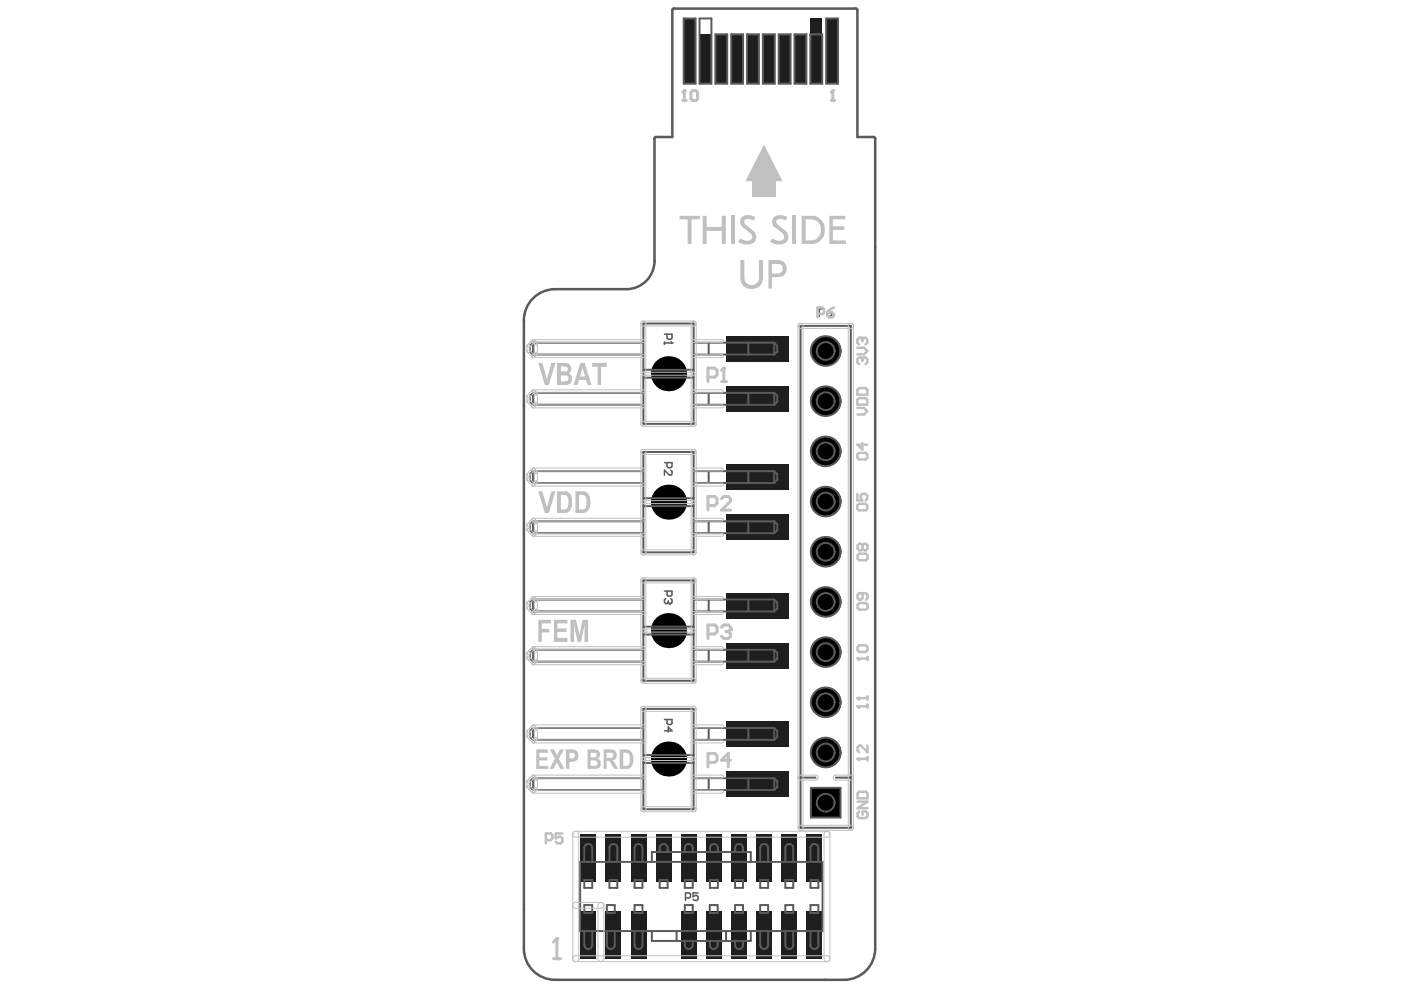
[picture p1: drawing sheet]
<svg xmlns="http://www.w3.org/2000/svg" width="297mm" height="210mm" viewBox="0 0 297 210" stroke-linecap="round" stroke-linejoin="round" font-family="sans-serif">
<path d="M138.8 55.4v-26l.3-.3h3.4l.1-27.1 .3-.2 38.7 .1 .2 .2v27h3.4l.4 .3v171.8a6.6 6.6 0 0 1-6.6 6.5h-61.3M138.8 55.4a6 6 0 0 1-6 5.9M132.8 61.3h-15.1a6.6 6.6 0 0 0-6.6 6.6v133.3a6.6 6.6 0 0 0 6.6 6.5M111.1 85.9h.1M111.1 192.8h.1M174.8 207.7h-.1" fill="none" stroke="#5a5a5a" stroke-width=".53"/>
<path d="M171.9 167h6.3v6.3h-6.3z" fill-rule="evenodd" fill="#000"/>
<g fill="#000">
<circle cx="141.7" cy="79.2" r="3.7"/>
<circle cx="175.1" cy="74.4" r="3.1"/>
<circle cx="175.1" cy="85.1" r="3.1"/>
<circle cx="175.1" cy="95.7" r="3.1"/>
<circle cx="141.7" cy="106.5" r="3.7"/>
<circle cx="175.1" cy="106.3" r="3.1"/>
<circle cx="175.1" cy="117" r="3.1"/>
<circle cx="141.7" cy="133.7" r="3.7"/>
<circle cx="175.1" cy="127.6" r="3.1"/>
<circle cx="175.1" cy="138.3" r="3.1"/>
<circle cx="175.1" cy="148.9" r="3.1"/>
<circle cx="175.1" cy="159.6" r="3.1"/>
<circle cx="141.7" cy="160.9" r="3.7"/>
</g>
<g fill="#1e1e1e">
<path d="M153.9 136.4h13.4v5.3h-13.4z" fill-rule="evenodd"/>
<path d="M168.5 7.3h2.5v10.4h-2.5z" fill-rule="evenodd"/>
<path d="M153.9 109.1h13.4v5.4h-13.4z" fill-rule="evenodd"/>
<path d="M123.1 193.2h3.2v10.1h-3.2z" fill-rule="evenodd"/>
<path d="M171.8 3.9h2.5v13.8h-2.5z" fill-rule="evenodd"/>
<path d="M175.2 3.9h2.5v13.8h-2.5z" fill-rule="evenodd"/>
<path d="M165.1 7.3h2.5v10.4h-2.5z" fill-rule="evenodd"/>
<path d="M155 7.3h2.5v10.4h-2.5z" fill-rule="evenodd"/>
<path d="M158.4 7.3h2.5v10.4h-2.5z" fill-rule="evenodd"/>
<path d="M148.3 7.3h2.5v10.4h-2.5z" fill-rule="evenodd"/>
<path d="M145 3.9h2.5v13.8h-2.5z" fill-rule="evenodd"/>
<path d="M151.7 7.3h2.5v10.4h-2.5z" fill-rule="evenodd"/>
<path d="M161.7 7.3h2.6v10.4h-2.6z" fill-rule="evenodd"/>
<path d="M153.9 98.5h13.4v5.3h-13.4z" fill-rule="evenodd"/>
<path d="M144.4 193.2h3.2v10.1h-3.2z" fill-rule="evenodd"/>
<path d="M133.8 193.2h3.2v10.1h-3.2z" fill-rule="evenodd"/>
<path d="M128.5 193.2h3.1v10.1h-3.1z" fill-rule="evenodd"/>
<path d="M144.4 176.9h3.2v10h-3.2z" fill-rule="evenodd"/>
<path d="M139.1 176.9h3.2v10h-3.2z" fill-rule="evenodd"/>
<path d="M133.8 176.9h3.2v10h-3.2z" fill-rule="evenodd"/>
<path d="M128.5 176.9h3.1v10h-3.1z" fill-rule="evenodd"/>
<path d="M123.1 176.9h3.2v10h-3.2z" fill-rule="evenodd"/>
<path d="M149.8 176.9h3.2v10h-3.2z" fill-rule="evenodd"/>
<path d="M155.1 176.9h3.2v10h-3.2z" fill-rule="evenodd"/>
<path d="M160.4 176.9h3.2v10h-3.2z" fill-rule="evenodd"/>
<path d="M165.8 176.9h3.1v10h-3.1z" fill-rule="evenodd"/>
<path d="M171.1 176.9h3.2v10h-3.2z" fill-rule="evenodd"/>
<path d="M149.8 193.2h3.2v10.1h-3.2z" fill-rule="evenodd"/>
<path d="M155.1 193.2h3.2v10.1h-3.2z" fill-rule="evenodd"/>
<path d="M160.4 193.2h3.2v10.1h-3.2z" fill-rule="evenodd"/>
<path d="M165.8 193.2h3.1v10.1h-3.1z" fill-rule="evenodd"/>
<path d="M171.1 193.2h3.2v10.1h-3.2z" fill-rule="evenodd"/>
<path d="M153.9 125.7h13.4v5.3h-13.4z" fill-rule="evenodd"/>
<path d="M153.9 81.9h13.4v5.3h-13.4z" fill-rule="evenodd"/>
<path d="M153.9 71.3h13.4v5.3h-13.4z" fill-rule="evenodd"/>
<path d="M153.9 163.6h13.4v5.3h-13.4z" fill-rule="evenodd"/>
<path d="M153.9 153h13.4v5.3h-13.4z" fill-rule="evenodd"/>
</g>
<g fill="none" stroke="#5a5a5a" stroke-width=".42">
<path d="M145 3.9h2.5v13.8h-2.5zM148.3 3.9h2.5v13.8h-2.5zM151.7 7.3h2.5v10.4h-2.5zM155 7.3h2.5v10.4h-2.5zM158.4 7.3h2.5v10.4h-2.5zM161.7 7.3h2.6v10.4h-2.6zM165.1 7.3h2.5v10.4h-2.5zM168.5 7.3h2.5v10.4h-2.5zM171.8 7.3h2.5v10.4h-2.5zM175.2 3.9h2.5v13.8h-2.5zM113 72.7l-.6 .6v1.2l.6 .7M113 72.7v2.5"/>
<path d="M113 72.7h23.4M113 75.2h23.4M136.4 68.6h10.7v21.3h-10.7zM136.4 78.4h10.7M147.1 72.7h17.1M147.1 75.2h17.1M150.3 72.7v2.5M158.7 72.7v2.5M164.2 72.7l.6 .6v1.2l-.6 .7M164.2 72.7v2.5M169.7 69.1h10.7v106.4h-10.7zM113 83.3l-.6 .6v1.3l.6 .6"/>
<path d="M113 99.9l-.6 .6v1.3l.6 .6M113 83.3v2.5M113 99.9v2.5M113 99.9h23.4M113 83.3h23.4M113 85.8h23.4M136.4 95.8h10.7v21.3h-10.7zM136.4 80.1h10.7M147.1 99.9h17.1M147.1 83.3h17.1M147.1 85.8h17.1M150.3 83.3v2.5"/>
<path d="M150.3 99.9v2.5M158.7 83.3v2.5M158.7 99.9v2.5M164.2 83.3l.6 .6v1.3l-.6 .6M164.2 99.9l.6 .6v1.3l-.6 .6M164.2 83.3v2.5M164.2 99.9v2.5M113 113h23.4M113 110.5h23.4M113 110.5l-.6 .7v1.2l.6 .6M113 110.5v2.5M113 102.4h23.4"/>
<path d="M136.4 107.3h10.7M136.4 105.6h10.7M147.1 113h17.1M147.1 110.5h17.1M147.1 102.4h17.1M150.3 110.5v2.5M158.7 110.5v2.5M164.2 110.5l.6 .7v1.2l-.6 .6M164.2 110.5v2.5M113 127.1l-.6 .7v1.2l.6 .6M113 137.8l-.6 .6v1.2l.6 .7M113 127.1v2.5"/>
<path d="M113 137.8v2.5M113 127.1h23.4M113 129.6h23.4M113 137.8h23.4M136.4 123.1h10.7v21.2h-10.7zM136.4 132.9h10.7M136.4 134.5h10.7M147.1 127.1h17.1M147.1 129.6h17.1M147.1 137.8h17.1M150.3 127.1v2.5M150.3 137.8v2.5"/>
<path d="M158.7 127.1v2.5M158.7 137.8v2.5M164.2 127.1l.6 .7v1.2l-.6 .6M164.2 137.8l.6 .6v1.2l-.6 .7M164.2 127.1v2.5M164.2 137.8v2.5M113 154.4l-.6 .6v1.2l.6 .7M113 154.4v2.5M113 140.3h23.4M113 154.4h23.4M113 156.9h23.4M136.4 150.3h10.7v21.3h-10.7z"/>
<path d="M147.1 140.3h17.1M147.1 154.4h17.1M147.1 156.9h17.1M150.3 154.4v2.5M158.7 154.4v2.5M164.2 154.4l.6 .6v1.2l-.6 .7M164.2 154.4v2.5M113 165l-.6 .6v1.3l.6 .6M113 165v2.5M113 165h23.4M113 167.5h23.4M123.9 179.8v2.9"/>
<path d="M125.6 179.8v2.9M129.2 179.8v2.9M130.9 179.8v2.9M134.5 179.8v2.9M136.2 179.8v2.9M136.4 160.1h10.7M136.4 161.8h10.7M139.9 179.8v.8M141.5 179.8v.8M145.2 179.8v.8M146.9 179.8v.8M147.1 165h17.1"/>
<path d="M147.1 167.5h17.1M150.3 165v2.5M150.5 179.8v.8M152.2 179.8v.8M155.9 179.8v.8M157.5 179.8v.8M158.7 165v2.5M161.2 179.8v2.9M162.9 179.8v2.9M164.2 165l.6 .6v1.3l-.6 .6M164.2 165v2.5M166.5 179.8v2.9"/>
<path d="M168.2 179.8v2.9M169.7 164.9h3.2M171.8 179.8v2.9M171.9 167h6.3v6.3h-6.3zM173.5 179.8v2.9M177.2 164.9h3.2M123 182.7h51.4v14.7h-51.4zM123.9 186.6h1.7v1.7h-1.7zM123.9 191.9h1.7v1.7h-1.7zM123.9 197.4v3M125.6 197.4v3M128.7 191.9h1.6v1.7h-1.6z"/>
<path d="M128.7 197.4v3M129.2 186.6h1.7v1.7h-1.7zM130.3 197.4v3M134.5 186.6h1.7v1.7h-1.7zM134.5 191.9h1.7v1.7h-1.7zM134.5 197.4v3M136.2 197.4v3M138.2 182.7v-2.1h21v2.1M138.2 197.4v2.1h21v-2.1M139.9 186.6h1.6v1.7h-1.6zM143.5 197.4v2.1M145.2 186.6h1.7v1.7h-1.7z"/>
<path d="M145.2 191.9h1.7v1.7h-1.7zM145.2 199.5v.9M146.9 199.5v.9M150.5 191.9h1.7v1.7h-1.7zM150.5 199.5v.9M150.5 186.6h1.7v1.7h-1.7zM152.2 199.5v.9M153.9 197.4v2.1M155.9 186.6h1.6v1.7h-1.6zM155.9 191.9h1.6v1.7h-1.6zM155.9 199.5v.9M157.5 199.5v.9"/>
<path d="M161.2 186.6h1.7v1.7h-1.7zM161.2 191.9h1.7v1.7h-1.7zM161.2 197.4v3M162.9 197.4v3M166.5 186.6h1.7v1.7h-1.7zM166.5 191.9h1.7v1.7h-1.7zM166.5 197.4v3M168.2 197.4v3M171.8 186.6h1.7v1.7h-1.7zM171.8 191.9h1.7v1.7h-1.7zM171.8 197.4v3M173.5 197.4v3"/>
</g>
<path d="M173.7 66.5h.8l.3-.2v-.6l-.3-.2h-.8v1.6M175.3 66.3h.8l.3 .2v.3l-.3 .3h-.5l-.3-.3zM176.4 65.5l-.6 .2-.5 .6M140.9 98.1h1.6v.8l-.3 .3h-.5l-.3-.3v-.8M142.2 99.7l.3 .3v.5l-.3 .2h-.3l-1-1v1M140.9 125.3h1.6v.8l-.3 .3h-.5l-.3-.3v-.8M142.2 126.9l.3 .3v.5l-.3 .3h-.3M145.3 190.4h.8l.3-.3v-.5l-.3-.3h-.8v1.6M148 189.3h-1.1v.8l.6-.3h.2l.3 .3v.5l-.3 .3h-.5l-.3-.3" fill="none" stroke="#5a5a5a" stroke-width=".32"/>
<circle cx="141.9" cy="128" r=".16" fill="#5a5a5a"/>
<path d="M140.9 72.5v.5M140.9 70.9h1.6v.8l-.3 .2h-.5l-.3-.2v-.8M140.9 72.7h1.6M141.1 126.9l-.2 .3v.5l.2 .3h.3l.3-.3M141.7 127.7l.2 .3M141.7 127.4v.3" fill="none" stroke="#5a5a5a" stroke-width=".32"/>
<circle cx="142.5" cy="72.7" r=".16" fill="#5a5a5a"/>
<path d="M142.2 72.5l.3 .2M140.9 152.6h1.6v.8l-.3 .2h-.5l-.3-.2v-.8M140.9 154.9h1.6l-.8-.8v1.1" fill="none" stroke="#5a5a5a" stroke-width=".32"/>
<g fill="none" stroke="#5a5a5a" stroke-width=".42">
<path d="M123.9 179.8a.84 .84 0 0 1 .8-.9 .84 .84 0 0 1 .9 .9M129.2 179.8a.84 .84 0 0 1 .8-.9 .84 .84 0 0 1 .9 .9M134.5 179.8a.84 .84 0 0 1 .9-.9 .84 .84 0 0 1 .8 .9M139.9 179.8a.84 .84 0 0 1 .8-.9 .84 .84 0 0 1 .8 .9M145.2 179.8a.84 .84 0 0 1 .8-.9 .84 .84 0 0 1 .9 .9M150.5 179.8a.84 .84 0 0 1 .9-.9 .84 .84 0 0 1 .8 .9M155.9 179.8a.84 .84 0 0 1 .8-.9 .84 .84 0 0 1 .8 .9M161.2 179.8a.84 .84 0 0 1 .8-.9 .84 .84 0 0 1 .9 .9M166.5 179.8a.84 .84 0 0 1 .8-.9 .84 .84 0 0 1 .9 .9M171.8 179.8a.84 .84 0 0 1 .9-.9 .84 .84 0 0 1 .8 .9M123.9 200.4a.84 .84 0 0 0 .8 .8 .84 .84 0 0 0 .9-.8M128.7 200.4a.84 .84 0 0 0 .8 .8 .84 .84 0 0 0 .8-.8"/>
<path d="M134.5 200.4a.84 .84 0 0 0 .9 .8 .84 .84 0 0 0 .8-.8M145.2 200.4a.84 .84 0 0 0 .8 .8 .84 .84 0 0 0 .9-.8M150.5 200.4a.84 .84 0 0 0 .8 .8 .84 .84 0 0 0 .9-.8M155.9 200.4a.84 .84 0 0 0 .8 .8 .84 .84 0 0 0 .8-.8M161.2 200.4a.84 .84 0 0 0 .8 .8 .84 .84 0 0 0 .9-.8M166.5 200.4a.84 .84 0 0 0 .8 .8 .84 .84 0 0 0 .9-.8M171.8 200.4a.84 .84 0 0 0 .9 .8 .84 .84 0 0 0 .8-.8"/>
<circle cx="175.1" cy="74.4" r="1.89"/>
<circle cx="175.1" cy="74.4" r="3.1"/>
<circle cx="175.1" cy="95.7" r="1.89"/>
<circle cx="175.1" cy="85.1" r="1.89"/>
<circle cx="175.1" cy="85.1" r="3.1"/>
<circle cx="175.1" cy="95.7" r="3.1"/>
<circle cx="175.1" cy="117" r="1.89"/>
<circle cx="175.1" cy="106.3" r="1.89"/>
<circle cx="175.1" cy="117" r="3.1"/>
<circle cx="175.1" cy="106.3" r="3.1"/>
<circle cx="175.1" cy="127.6" r="1.89"/>
<circle cx="175.1" cy="138.3" r="1.89"/>
<circle cx="175.1" cy="138.3" r="3.1"/>
<circle cx="175.1" cy="127.6" r="3.1"/>
<circle cx="175.1" cy="159.6" r="1.89"/>
<circle cx="175.1" cy="148.9" r="1.89"/>
<circle cx="175.1" cy="148.9" r="3.1"/>
<circle cx="175.1" cy="159.6" r="3.1"/>
<circle cx="175.1" cy="170.2" r="1.89"/>
</g>
<g fill="none" stroke="#c0c0c0" stroke-width=".21">
<path d="M111.8 73.2l.4-.1 .1 .3v1l-.3 .4-.3-.4zM111.8 74.2h.4l1.1 1.1v.4h-.4l-1.1-1zM111.8 73.2l1.1-1.1h.4v.4l-1.1 1.1h-.4zM112.8 75.4l.3-.2h23.3l.3 .3-.3 .3h-23.3l-.3-.1zM112.8 72.2l.3-.2h23.3l.3 .3-.3 .3h-23.3l-.3-.1zM112.9 72.1l.3-.1 .6 .6v.5h-.4l-.6-.7zM112.9 75.3l.6-.6 .4 .2-.1 .3-.6 .6-.4-.2zM113.4 72.7l.4-.1 .1 .3v2.1l-.3 .3-.3-.3zM135.9 68.3l.5-.2h10.7a.53 .53 0 0 1 .5 .5 .53 .53 0 0 1-.5 .5h-10.7a.53 .53 0 0 1-.5-.8zM135.9 68.3a.53 .53 0 0 1 .6-.2 .53 .53 0 0 1 .4 .5v21.3a.53 .53 0 0 1-.5 .5 .53 .53 0 0 1-.5-.5zM136.1 79.1l.3-.2h10.7l.3 .3-.3 .4h-10.7l-.3-.2zM146.6 68.3a.53 .53 0 0 1 .6-.2 .53 .53 0 0 1 .4 .5v21.3a.53 .53 0 0 1-.5 .5 .53 .53 0 0 1-.6-.5z"/>
<path d="M146.8 75.4l.3-.2h5.9l.4 .3-.4 .3h-5.9l-.3-.1zM146.8 72.2l.3-.2h5.9l.4 .3-.4 .3h-5.9l-.3-.1zM169.3 68.8a.53 .53 0 0 1 .6-.2 .53 .53 0 0 1 .4 .5v106.4a.53 .53 0 0 1-.6 .5 .53 .53 0 0 1-.5-.5zM169.3 68.8l.4-.2h10.7a.53 .53 0 0 1 .5 .5 .53 .53 0 0 1-.5 .5h-10.7a.53 .53 0 0 1-.4-.8zM179.9 68.8a.53 .53 0 0 1 .6-.2 .53 .53 0 0 1 .4 .5v106.4a.53 .53 0 0 1-.5 .5 .53 .53 0 0 1-.5-.5zM111.8 83.9l.4-.1 .1 .2v1.1l-.3 .3-.3-.3zM111.8 83.8l1.1-1.1h.4v.5l-1.1 1h-.4zM111.8 84.9h.4l1.1 1v.5h-.4l-1.1-1.1zM112.8 99.4l.3-.2h23.3l.3 .4-.3 .3h-23.3l-.3-.2zM112.8 82.8l.3-.2h23.3l.3 .4-.3 .3h-23.3l-.3-.2zM112.8 86l.3-.2h23.3l.3 .4-.3 .3h-23.3l-.3-.2zM112.9 99.3l.3-.1 .6 .7v.4h-.4l-.6-.7z"/>
<path d="M112.9 85.9l.6-.6 .4 .2-.1 .3-.6 .7-.4-.3zM112.9 82.7h.3l.6 .6v.4l-.3 .1-.6-.6zM113.4 99.9l.4-.1 .1 .3v2.1l-.3 .3-.3-.3zM113.4 83.3l.4-.1 .1 .3v2.1l-.3 .3-.3-.3zM135.9 95.6a.53 .53 0 0 1 .6-.3 .53 .53 0 0 1 .4 .5v21.3a.53 .53 0 0 1-.5 .5 .53 .53 0 0 1-.5-.5zM135.9 95.6l.5-.3h10.7a.53 .53 0 0 1 .5 .5 .53 .53 0 0 1-.5 .6h-10.7a.53 .53 0 0 1-.5-.8zM135.9 89.6l.5-.3h10.7a.53 .53 0 0 1 .5 .6 .53 .53 0 0 1-.5 .5h-10.7a.53 .53 0 0 1-.5-.8zM146.6 95.6a.53 .53 0 0 1 .6-.3 .53 .53 0 0 1 .4 .5v21.3a.53 .53 0 0 1-.5 .5 .53 .53 0 0 1-.6-.5zM146.8 99.4l.3-.2h5.9l.4 .4-.4 .3h-5.9l-.3-.2zM146.8 82.8l.3-.2h5.9l.4 .4-.4 .3h-5.9l-.3-.2zM146.8 86l.3-.2h5.9l.4 .4-.4 .3h-5.9l-.3-.2zM111.8 100.5l.4-.2 .1 .3v1.1l-.3 .3-.3-.3z"/>
<path d="M111.8 111.1l.4-.1 .1 .3v1l-.3 .3-.3-.3zM111.8 100.4l1.1-1.1h.4v.5l-1.1 1h-.4zM111.8 101.5h.4l1.1 1v.5h-.4l-1.1-1.1zM111.8 112.1h.4l1.1 1.1v.4h-.4l-1.1-1.1zM111.8 111l1.1-1h.4v.4l-1.1 1.1h-.4zM112.8 102.6l.3-.2h23.3l.3 .3-.3 .4h-23.3l-.3-.2zM112.8 113.2l.3-.1h23.3l.3 .3-.3 .3h-23.3l-.3-.2zM112.8 110l.3-.1h23.3l.3 .3-.3 .3h-23.3l-.3-.1zM112.9 110l.3-.1 .6 .6v.4h-.4l-.6-.6zM113.4 110.6l.4-.1 .1 .2v2.2l-.3 .3-.3-.3zM113.4 102l.3-.1 .2 .4-.6 .7h-.3l-.2-.3zM113.4 112.6h.3l.2 .3-.6 .7-.3 .1-.2-.4z"/>
<path d="M135.9 116.8l.5-.2h10.7a.53 .53 0 0 1 .5 .5 .53 .53 0 0 1-.5 .5h-10.7a.53 .53 0 0 1-.5-.8zM136.1 106.3l.3-.1h10.7l.3 .3-.3 .3h-10.7l-.3-.2zM146.8 102.6l.3-.2h5.9l.4 .3-.4 .4h-5.9l-.3-.2zM146.8 113.2l.3-.1h5.9l.4 .3-.4 .3h-5.9l-.3-.2zM146.8 110l.3-.1h5.9l.4 .3-.4 .3h-5.9l-.3-.1zM111.8 138.3l.4-.1 .1 .3v1.1l-.3 .3-.3-.3zM111.8 127.7l.4-.1 .1 .2v1.1l-.3 .3-.3-.3zM111.8 138.3l1.1-1.1h.4v.4l-1.1 1.1h-.4zM111.8 139.3h.4l1.1 1.1v.4h-.4l-1.1-1zM111.8 128.7h.4l1.1 1.1v.4h-.4l-1.1-1.1zM111.8 127.6l1.1-1h.4v.4l-1.1 1.1h-.4zM112.8 137.3l.3-.2h23.3l.3 .3-.3 .3h-23.3l-.3-.1z"/>
<path d="M112.8 129.8l.3-.1h23.3l.3 .3-.3 .3h-23.3l-.3-.2zM112.8 126.6l.3-.1h23.3l.3 .3-.3 .3h-23.3l-.3-.2zM112.9 126.6l.3-.1 .6 .6v.4h-.4l-.6-.6zM113.3 137.2l.6 .7-.2 .4-.3-.1-.6-.7 .2-.4 .3 .1M113.4 137.8l.4-.1 .1 .3v2.1l-.3 .3-.3-.3zM113.4 127.2l.4-.2 .1 .3v2.1l-.3 .4-.3-.4zM113.4 139.9l.3-.1 .2 .4-.6 .6-.3 .1-.2-.4zM113.4 129.2l.3-.1 .2 .4-.6 .7-.3 .1-.2-.4zM135.9 122.8a.53 .53 0 0 1 .6-.3 .53 .53 0 0 1 .4 .6v21.2a.53 .53 0 0 1-.5 .6 .53 .53 0 0 1-.5-.6zM135.9 122.8l.5-.3h10.7a.53 .53 0 0 1 .5 .6 .53 .53 0 0 1-.5 .5h-10.7a.53 .53 0 0 1-.5-.8zM136.4 133.4l-.3 .3 .3 .3h10.7l.3-.3-.3-.3M136.4 133.4h10.7"/>
<path d="M146.6 122.8a.53 .53 0 0 1 .6-.3 .53 .53 0 0 1 .4 .6v21.2a.53 .53 0 0 1-.5 .6 .53 .53 0 0 1-.6-.6zM146.8 137.3l.3-.2h5.9l.4 .3-.4 .3h-5.9l-.3-.1zM146.8 129.8l.3-.1h5.9l.4 .3-.4 .3h-5.9l-.3-.2zM146.8 126.6l.3-.1h5.9l.4 .3-.4 .3h-5.9l-.3-.2zM111.8 154.9l.4-.1 .1 .3v1l-.3 .4-.3-.4zM111.8 155.9h.4l1.1 1.1v.4h-.4l-1.1-1zM112.8 140.5l.3-.2h23.3l.3 .3-.3 .3h-23.3l-.3-.1zM112.8 157l.3-.1h23.3l.3 .3-.3 .3h-23.3l-.3-.1zM112.8 153.9l.3-.2h23.3l.3 .3-.3 .3h-23.3l-.3-.1zM112.9 153.8l-1.1 1.1v.4h.4l1.1-1.1v-.4h-.4M113.3 153.8l.6 .7-.2 .4-.3-.1-.6-.7 .2-.4 .3 .1M113.4 154.4l.4-.1 .1 .2v2.2l-.3 .3-.3-.3z"/>
<path d="M113.4 156.5h.4l.1 .3-.6 .6-.3 .1-.2-.4zM135.9 144.1l.5-.3h10.7a.53 .53 0 0 1 .5 .5 .53 .53 0 0 1-.5 .6h-10.7a.53 .53 0 0 1-.5-.8zM135.9 150l.5-.2h10.7a.53 .53 0 0 1 .5 .5 .53 .53 0 0 1-.5 .5h-10.7a.53 .53 0 0 1-.5-.8zM135.9 150a.53 .53 0 0 1 .6-.2 .53 .53 0 0 1 .4 .5v21.3a.53 .53 0 0 1-.5 .5 .53 .53 0 0 1-.5-.5zM146.6 150a.53 .53 0 0 1 .6-.2 .53 .53 0 0 1 .4 .5v21.3a.53 .53 0 0 1-.5 .5 .53 .53 0 0 1-.6-.5zM146.8 140.5l.3-.2h5.9l.4 .3-.4 .3h-5.9l-.3-.1zM146.8 157l.3-.1h5.9l.4 .3-.4 .3h-5.9l-.3-.1zM146.8 153.9l.3-.2h5.9l.4 .3-.4 .3h-5.9l-.3-.1zM111.8 165.6l.4-.2 .1 .3v1.1l-.3 .3-.3-.3zM111.8 165.5l1.1-1.1h.4v.5l-1.1 1h-.4zM111.8 166.6h.4l1.1 1v.5h-.4l-1.1-1.1zM112.8 164.5l.3-.2h23.3l.3 .4-.3 .3h-23.3l-.3-.2z"/>
<path d="M112.8 167.7l.3-.2h23.3l.3 .3-.3 .4h-23.3l-.3-.2zM112.9 164.4h.3l.6 .6v.4h-.4l-.6-.7zM113.4 165l.4-.1 .1 .3v2.1l-.3 .3-.3-.3zM113.4 167.1h.4l.1 .3-.6 .7-.3 .1-.2-.4zM121.6 176.4l.5-.1h53.2a.63 .63 0 0 1 .7 .6 .63 .63 0 0 1-.7 .6h-53.2a.63 .63 0 0 1-.6-.4 .63 .63 0 0 1 .1-.7zM121.6 176.4a.63 .63 0 0 1 .7-.1 .63 .63 0 0 1 .4 .6v26.4a.63 .63 0 0 1-.6 .6 .63 .63 0 0 1-.7-.6v-26.4zM135.9 171.3l.5-.3h10.7a.53 .53 0 0 1 .5 .6 .53 .53 0 0 1-.5 .5h-10.7a.53 .53 0 0 1-.5-.8zM136.1 160.8l.3-.2h10.7l.3 .3-.3 .3h-10.7l-.3-.1zM146.8 164.5l.3-.2h5.9l.4 .4-.4 .3h-5.9l-.3-.2zM146.8 167.7l.3-.2h5.9l.4 .3-.4 .4h-5.9l-.3-.2zM169.3 164.6l.4-.3h3.2a.53 .53 0 0 1 .6 .6 .53 .53 0 0 1-.6 .5h-3.2a.53 .53 0 0 1-.4-.8zM169.3 175.2l.4-.2h10.7a.53 .53 0 0 1 .5 .5 .53 .53 0 0 1-.5 .5h-10.7a.53 .53 0 0 1-.4-.8z"/>
<path d="M174.9 176.4a.63 .63 0 0 1 .7-.1 .63 .63 0 0 1 .4 .6v26.4a.63 .63 0 0 1-.7 .6 .63 .63 0 0 1-.6-.6v-26.4zM176.7 164.6l.5-.3h3.2a.53 .53 0 0 1 .5 .6 .53 .53 0 0 1-.5 .5h-3.2a.53 .53 0 0 1-.5-.8zM121.6 191.5l.5-.2h5.3a.63 .63 0 0 1 .6 .7 .63 .63 0 0 1-.6 .6h-5.3a.63 .63 0 0 1-.6-.4 .63 .63 0 0 1 .1-.7zM127 191.5a.63 .63 0 0 1 .6-.1 .63 .63 0 0 1 .4 .6v11.3a.63 .63 0 0 1-.6 .6 .63 .63 0 0 1-.6-.6v-11.3zM121.6 202.8l.5-.2h53.2a.63 .63 0 0 1 .7 .7 .63 .63 0 0 1-.7 .6h-53.2a.63 .63 0 0 1-.6-.4 .63 .63 0 0 1 .1-.7z"/>
</g>
<path d="M159.6 38.3h4.9v3.4h-4.9z" fill-rule="evenodd" fill="#c0c0c0"/>
<g fill="#c0c0c0">
<path d="M144.1 45.8h4.3v.7h-1.8v5.2h-.8v-5.2h-1.7z"/>
<path d="M149 45.8h.8v2.3h3.2v-2.3h.9v5.9h-.9v-2.7h-3.2v2.7h-.8z"/>
<path d="M155.1 45.8h.7v5.9h-.7z"/>
<path d="M157.4 45.9l.4-.1a1.1 1.1 0 0 1 1.2-.1l1.2 .3-.4 .7-.4-.1a1.27 1.27 0 0 0-1.6 .1v.2a.43 .43 0 0 0 .3 .7l1.2 1a1.65 1.65 0 0 1 1.1 1.6 1.65 1.65 0 0 1-1.1 1.5 3.5 3.5 0 0 1-2.8-.4l.4-.7 .5 .2a1.54 1.54 0 0 0 1.9 0 1.12 1.12 0 0 0-.4-1.5l-1-.8a1.69 1.69 0 0 1-.8-2.2z"/>
<path d="M164.1 46l.5-.2a1.1 1.1 0 0 1 1.2-.1l1.2 .3-.4 .7-.4-.1a1.27 1.27 0 0 0-1.6 .1l-.1 .2 .1 .5 1.6 1.2a1.86 1.86 0 0 1 .5 2.8 3.2 3.2 0 0 1-3.4-.1l.4-.7a2.9 2.9 0 0 0 2.3 .3 1.09 1.09 0 0 0-.5-1.7l-.8-.7a1.62 1.62 0 0 1-.6-2.5z"/>
<path d="M168.1 45.8h.7v5.9h-.7z"/>
<path d="M175.8 45.8h3.4v.7h-2.6v1.5h2.4v.7h-2.4v2.3h2.7v.7h-3.5z"/>
<path d="M157 55.1h.8v3.8a1.55 1.55 0 0 0 1.6 1.5 1.55 1.55 0 0 0 1.5-1.5v-3.8h.9v3.8a2.31 2.31 0 0 1-2.9 2.3 1.83 1.83 0 0 1-1.8-1.6z"/>
<path d="M170.8 46.5v4.5h1.2a2.29 2.29 0 0 0 2-2.9 2.05 2.05 0 0 0-2.1-1.6zM170 45.8h2a2.98 2.98 0 0 1 2.9 2.4 2.98 2.98 0 0 1-1.8 3.3l-.6 .2h-2.5z"/>
<path d="M163.7 56v2h1.3a1.02 1.02 0 0 0 .9-1 1.02 1.02 0 0 0-.8-1zM162.9 55.1h2.2a1.82 1.82 0 0 1 1.7 1.8 1.82 1.82 0 0 1-1.6 1.8h-1.5v2.5h-.8z"/>
</g>
<path d="M181.8 117.7l.4-.3h1.4l.3 .3v.7l-.3 .4h-1.4l-.4-.4zM182.9 115.6l-.4-.3h-.3l-.4 .3v.7l.4 .4h.3l.4-.4M182.9 115.6l.3-.3h.4l.3 .3v.7l-.3 .4h-.4l-.3-.4M182.9 115.6v.7M181.8 128.2l.4-.3h1.4l.3 .3v.7l-.3 .4h-1.4l-.4-.4zM181.8 139.6h2.1M182.9 125.8v1l-.4 .4h-.3l-.4-.4v-.7l.4-.3h1.4l.3 .3v.7l-.3 .4M183.9 139.3v.7M181.8 168.2l.4-.3h1.4l.3 .3v1.1h-2.1zM181.8 170h2.1l-2.1 1.4h2.1M182.2 172.1l-.4 .3v.7l.4 .4h1.4l.3-.4v-.7l-.3-.3h-.7v.7" fill="none" stroke="#c0c0c0" stroke-width=".52"/>
<circle cx="181.8" cy="139.6" r=".26" fill="#c0c0c0"/>
<path d="M181.8 139.6l.4 .4M181.8 137.2l.4-.4h1.4l.3 .4v.7l-.3 .3h-1.4l-.4-.3zM181.8 149.7h2.1M183.9 149.4v.7" fill="none" stroke="#c0c0c0" stroke-width=".52"/>
<circle cx="181.8" cy="149.7" r=".26" fill="#c0c0c0"/>
<path d="M181.8 149.7l.4 .4M181.8 148h2.1M183.9 147.7v.7" fill="none" stroke="#c0c0c0" stroke-width=".52"/>
<circle cx="181.8" cy="148" r=".26" fill="#c0c0c0"/>
<path d="M181.8 86.5h1.4l.7 .7-.7 .7h-1.4M181.8 84.7l.3-.3h1.4l.4 .3v1.1h-2.1zM181.8 82.6l.3-.3h1.4l.4 .3v1.1h-2.1zM181.8 148l.4 .4M181.8 160.9h2.1M183.9 160.5v.7" fill="none" stroke="#c0c0c0" stroke-width=".52"/>
<circle cx="181.8" cy="160.9" r=".26" fill="#c0c0c0"/>
<path d="M183.9 158.1v1.4l-1.4-1.4h-.3l-.4 .3v.7l.4 .4M181.8 160.9l.4 .3" fill="none" stroke="#c0c0c0" stroke-width=".52"/>
<path d="M176.6 19.2v2.1M176.2 21.3h.7" fill="none" stroke="#c0c0c0" stroke-width=".63"/>
<circle cx="176.6" cy="19.2" r=".31" fill="#c0c0c0"/>
<path d="M176.6 19.2l-.4 .4" fill="none" stroke="#c0c0c0" stroke-width=".63"/>
<path d="M182.5 75.8h-.4l-.3 .4v.7l.3 .3M181.8 96.4l.3-.4h1.4l.4 .4v.7l-.4 .3h-1.4l-.3-.3zM182.8 93.9v1.4l-1-1h2.1M181.8 107.2l.3-.4h1.4l.4 .4v.7l-.4 .3h-1.4l-.3-.3zM181.8 104.7v1.4h1l-.3-.7v-.3l.3-.4h.7l.4 .4v.7l-.4 .3" fill="none" stroke="#c0c0c0" stroke-width=".52"/>
<circle cx="182.5" cy="75.8" r=".26" fill="#c0c0c0"/>
<path d="M181.8 73.7h1.4l.7 .7-.7 .7h-1.4M182.5 75.8l.3 .4M182.5 71.6h-.4l-.3 .4v.7l.3 .3M182.8 76.2v.3M182.8 76.2l.4-.4h.3l.4 .4v.7l-.4 .3" fill="none" stroke="#c0c0c0" stroke-width=".52"/>
<circle cx="182.5" cy="71.6" r=".26" fill="#c0c0c0"/>
<path d="M182.5 71.6l.3 .4M182.8 72v.3M182.8 72l.4-.4h.3l.4 .4v.7l-.4 .3" fill="none" stroke="#c0c0c0" stroke-width=".52"/>
<path d="M145.1 19.2v2.1M144.7 21.3h.7" fill="none" stroke="#c0c0c0" stroke-width=".63"/>
<circle cx="145.1" cy="19.2" r=".31" fill="#c0c0c0"/>
<path d="M145.1 19.2l-.4 .4M146.5 19.6l.3-.4h.7l.4 .4v1.4l-.4 .3h-.7l-.3-.3z" fill="none" stroke="#c0c0c0" stroke-width=".63"/>
<g fill="#c0c0c0">
<path d="M113.7 158.9h2.5v.7h-1.9v1h1.7v.6h-1.7v1.2h2v.6h-2.6z"/>
<path d="M116.6 158.9h.8l.7 1.3 .6-1.3h.9l-1.1 2 1.2 2.1h-.9l-.7-1.4-.8 1.4h-.8l1.1-2.1z"/>
<path d="M120.7 159.6v1.2h.5a.6 .6 0 0 0 .7-.6 .6 .6 0 0 0-.7-.6zM120 158.9h1.5a1.34 1.34 0 0 1 1.2 1.4 1.34 1.34 0 0 1-1.4 1.2h-.6v1.5h-.7z"/>
<path d="M125.2 159.6v1h.7a.54 .54 0 0 0 .6-.3 .54 .54 0 0 0-.2-.7zM125.2 161.2v1.2h.8a.6 .6 0 0 0 .7-.6 .6 .6 0 0 0-.7-.6zM124.6 158.9h1.5a1.15 1.15 0 0 1 1 .7 1.15 1.15 0 0 1-.2 1.2l-.2 .1a1.18 1.18 0 0 1 .4 1.8l-.4 .3h-2.1z"/>
<path d="M128.6 159.6v1.1h.8a.54 .54 0 0 0 .6-.5 .54 .54 0 0 0-.6-.6zM128 158.9h1.5a1.25 1.25 0 0 1 1.2 1 1.25 1.25 0 0 1-.8 1.4l.4 .3 .8 1.4h-.9l-.8-1.5a.55 .55 0 0 0-.8-.2v1.7h-.6z"/>
<path d="M132.1 159.6v2.8h.6a.99 .99 0 0 0 .8-1.3 1.23 1.23 0 0 0-.5-1.5zM131.4 158.9h1.4a1.68 1.68 0 0 1 1.5 1.9 1.82 1.82 0 0 1-1.2 2.2h-1.7z"/>
</g>
<path d="M118.1 199v4.3M117.4 203.3h1.4" fill="none" stroke="#c0c0c0" stroke-width=".64"/>
<circle cx="118.1" cy="199" r=".32" fill="#c0c0c0"/>
<path d="M118.1 199l-.7 .7" fill="none" stroke="#c0c0c0" stroke-width=".64"/>
<g fill="#c0c0c0">
<path d="M114.1 76.9h.9l.9 3.6 1-3.6h.9l-1.4 4.7h-.9z"/>
<path d="M125.5 76.9h3.1v.9h-1.1v3.8h-.8v-3.8h-1.2z"/>
<path d="M114.1 104.2h.9l.9 3.4 1-3.4h.9l-1.4 4.6h-.9z"/>
<path d="M114.1 131.4h2.7v.8h-1.9v1.1h1.6v.8h-1.6v2h-.8z"/>
<path d="M117.4 131.4h2.9v.8h-2.1v1h1.9v.8h-1.9v1.3h2.1v.8h-2.9z"/>
<path d="M120.9 131.4h1.2l.8 3.2 .6-3.2h1.2v4.7h-.8v-3.7l-.7 3.7h-.8l-.7-3.7v3.7h-.8z"/>
<path d="M118.9 77.7v1h.8a.53 .53 0 0 0 .7-.4 .53 .53 0 0 0-.7-.5zM118.9 79.6v1.3l1-.1a.43 .43 0 0 0 .6-.3 .75 .75 0 0 0-.8-.9zM118.1 76.9h1.7a1.25 1.25 0 0 1 1.2 .8 1.25 1.25 0 0 1-.4 1.5h.1a1.35 1.35 0 0 1 .5 1.6 1.35 1.35 0 0 1-1.5 .8h-1.6z"/>
<path d="M123.5 78l-.5 1.8h1zM123.1 76.9h.8l1.5 4.7h-.8l-.3-1h-1.5l-.4 1h-.8z"/>
<path d="M118.9 104.9v3.1h.8a1.21 1.21 0 0 0 .8-1.5 1.48 1.48 0 0 0-.5-1.5zM118.1 104.2h1.5a1.65 1.65 0 0 1 1.7 1.8 2.48 2.48 0 0 1-.9 2.7l-2.3 .1z"/>
<path d="M122.8 104.9v3.1h.6a1.23 1.23 0 0 0 1-1.7 1.14 1.14 0 0 0-1-1.4zM122 104.2h1.5a1.67 1.67 0 0 1 1.6 1.9 2.4 2.4 0 0 1-.8 2.6l-2.3 .1z"/>
</g>
<path d="M173.3 66.6h1.1l.3-.4v-.7l-.3-.3h-1.1v2.1M175.4 66.2h1.1l.3 .4v.3l-.3 .4h-.7l-.4-.4zM176.8 65.2l-.7 .3-.7 .7M115.7 178.1h1.1l.3-.3v-.7l-.3-.4h-1.1v2.1M119.2 176.7h-1.4v1.1l.7-.4h.4l.3 .4v.7l-.3 .3h-.7l-.4-.3" fill="none" stroke="#c0c0c0" stroke-width=".52"/>
<path d="M150.1 80h1.4l.5-.5v-1l-.5-.5h-1.4v2.9M153.5 78v2.9M153 80.9h.9M150.1 107.2h1.4l.5-.5v-.9l-.5-.5h-1.4v2.8M153 105.8l.5-.5h.9l.5 .5v.4l-1.9 1.9h1.9M150.1 161.7h1.4l.5-.5v-1l-.5-.5h-1.4v2.9M154.9 161.2h-1.9l1.4-1.5v2.9" fill="none" stroke="#c0c0c0" stroke-width=".64"/>
<circle cx="153.5" cy="78" r=".32" fill="#c0c0c0"/>
<path d="M153.5 78l-.5 .5M150.1 134.4h1.4l.5-.5v-.9l-.5-.5h-1.4v2.9M153 133l.5-.5h.9l.5 .5v.5" fill="none" stroke="#c0c0c0" stroke-width=".64"/>
<circle cx="154.9" cy="133.5" r=".32" fill="#c0c0c0"/>
<path d="M153.9 133.9h.5M154.4 133.9l.5 .5v.5l-.5 .5h-.9l-.5-.5M154.9 133.5l-.5 .4" fill="none" stroke="#c0c0c0" stroke-width=".64"/>
<path d="M162 30.7l3.9 7.7h-7.9z" fill="#c0c0c0"/>
</svg>
